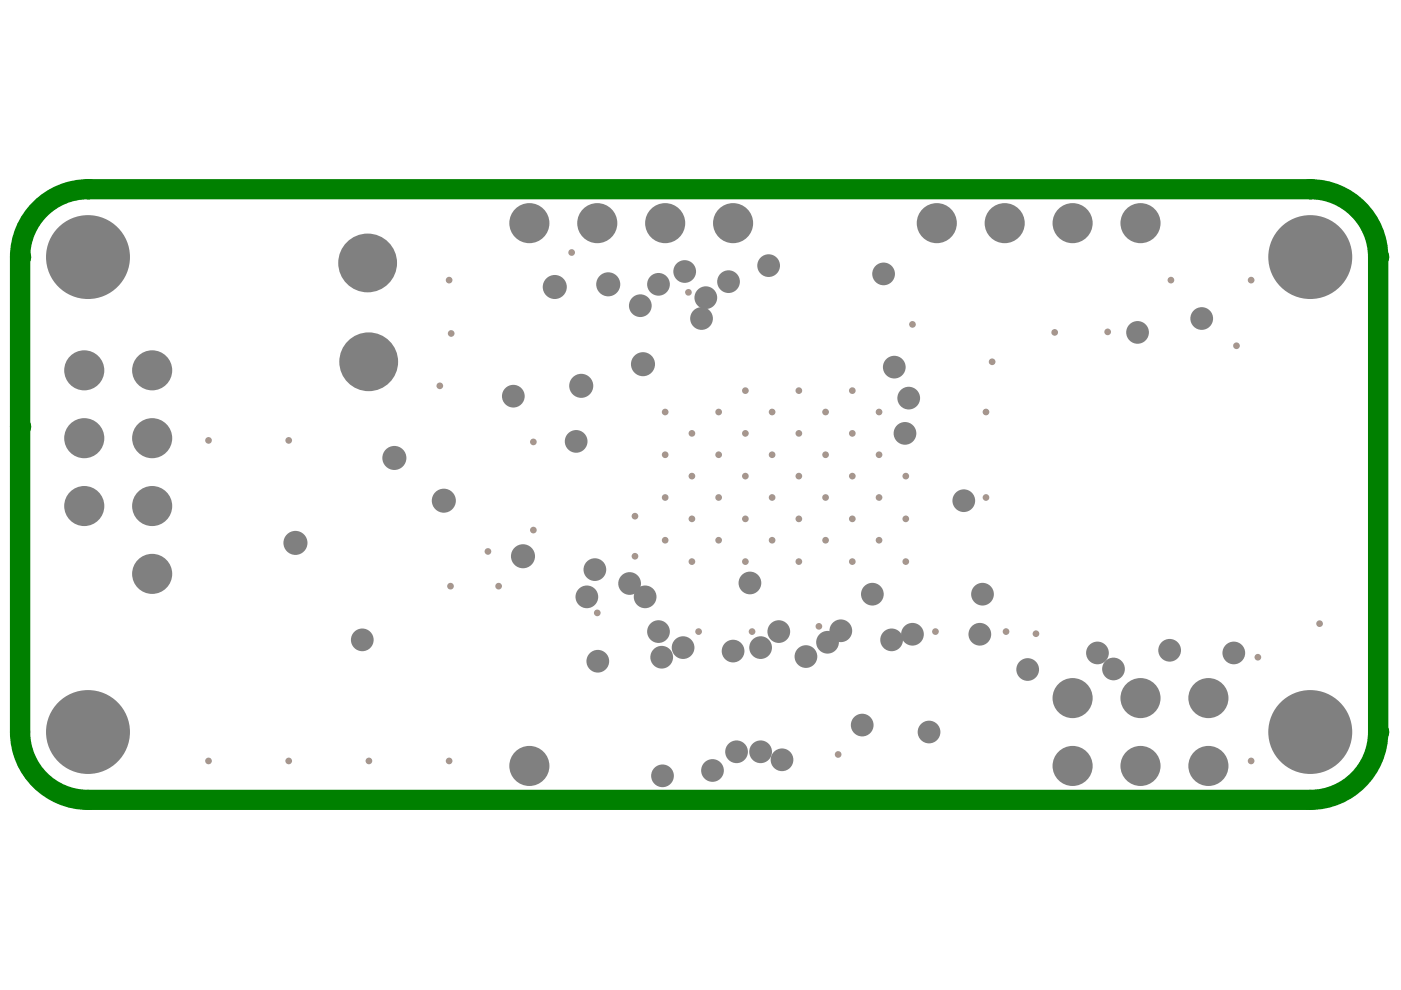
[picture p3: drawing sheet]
<svg xmlns="http://www.w3.org/2000/svg" width="297mm" height="210mm" viewBox="0 0 297 210" stroke-linecap="round" stroke-linejoin="round" font-family="sans-serif">
<path d="M8.5 44.3a14.4 14.4 0 0 1 10.2-4.2h259.1a14.4 14.4 0 0 1 14.4 14.4v100.7a14.4 14.4 0 0 1-14.4 14.4h-259.1a14.4 14.4 0 0 1-14.4-14.4v-100.7a14.3 14.3 0 0 1 4.2-10.2z" fill="none" stroke="#800080" stroke-width="1.1"/>
<g fill="#a6968d">
<circle cx="204.3" cy="106.2" r=".71"/>
<circle cx="192" cy="110" r=".71"/>
<circle cx="192" cy="100.9" r=".71"/>
<circle cx="191.9" cy="91.9" r=".71"/>
<circle cx="173.6" cy="132.8" r=".71"/>
<circle cx="189.6" cy="77.8" r=".71"/>
<circle cx="192.7" cy="84.4" r=".71"/>
<circle cx="266.7" cy="139.3" r=".71"/>
<circle cx="208.3" cy="126" r=".71"/>
<circle cx="217.9" cy="142" r=".71"/>
<circle cx="197" cy="155.2" r=".71"/>
<circle cx="182.8" cy="153.7" r=".71"/>
<circle cx="198.3" cy="133.9" r=".71"/>
<circle cx="178.3" cy="133.7" r=".71"/>
<circle cx="170.9" cy="139.2" r=".71"/>
<circle cx="175.5" cy="136.2" r=".71"/>
<circle cx="165.1" cy="133.9" r=".71"/>
<circle cx="161.3" cy="137.3" r=".71"/>
<circle cx="148.7" cy="67.5" r=".71"/>
<circle cx="139.6" cy="60.3" r=".71"/>
<circle cx="149.6" cy="63.1" r=".71"/>
<circle cx="146" cy="62" r=".71"/>
<circle cx="145.2" cy="57.6" r=".71"/>
<circle cx="279.8" cy="132.2" r=".71"/>
<circle cx="234.9" cy="70.4" r=".71"/>
<circle cx="262.2" cy="73.3" r=".71"/>
<circle cx="265.3" cy="59.4" r=".71"/>
<circle cx="265.3" cy="161.3" r=".71"/>
<circle cx="248.3" cy="59.4" r=".71"/>
<circle cx="95.2" cy="59.4" r=".71"/>
<circle cx="95.2" cy="161.3" r=".71"/>
<circle cx="78.2" cy="161.3" r=".71"/>
<circle cx="61.2" cy="93.4" r=".71"/>
<circle cx="61.2" cy="161.3" r=".71"/>
<circle cx="44.2" cy="93.4" r=".71"/>
<circle cx="44.2" cy="161.3" r=".71"/>
<circle cx="121.2" cy="53.5" r=".71"/>
<circle cx="95.7" cy="70.7" r=".71"/>
<circle cx="209" cy="105.5" r=".71"/>
<circle cx="180.7" cy="100.9" r=".71"/>
<circle cx="169.4" cy="100.9" r=".71"/>
<circle cx="175" cy="114.5" r=".71"/>
<circle cx="175" cy="105.5" r=".71"/>
<circle cx="175" cy="96.4" r=".71"/>
<circle cx="180.7" cy="110" r=".71"/>
<circle cx="192" cy="119.1" r=".71"/>
<circle cx="180.7" cy="119.1" r=".71"/>
<circle cx="169.4" cy="110" r=".71"/>
<circle cx="169.4" cy="119.1" r=".71"/>
<circle cx="163.7" cy="114.5" r=".71"/>
<circle cx="158" cy="119.1" r=".71"/>
<circle cx="146.7" cy="119.1" r=".71"/>
<circle cx="152.4" cy="114.5" r=".71"/>
<circle cx="146.7" cy="110" r=".71"/>
<circle cx="141" cy="114.5" r=".71"/>
<circle cx="141" cy="105.5" r=".71"/>
<circle cx="141" cy="96.4" r=".71"/>
<circle cx="141" cy="87.4" r=".71"/>
<circle cx="152.4" cy="87.4" r=".71"/>
<circle cx="152.4" cy="96.4" r=".71"/>
<circle cx="158" cy="100.9" r=".71"/>
<circle cx="163.7" cy="105.5" r=".71"/>
<circle cx="158" cy="110" r=".71"/>
<circle cx="146.7" cy="100.9" r=".71"/>
<circle cx="152.4" cy="105.5" r=".71"/>
<circle cx="146.7" cy="91.9" r=".71"/>
<circle cx="158" cy="91.9" r=".71"/>
<circle cx="169.4" cy="91.9" r=".71"/>
<circle cx="175" cy="87.4" r=".71"/>
<circle cx="180.7" cy="91.9" r=".71"/>
<circle cx="163.7" cy="96.4" r=".71"/>
<circle cx="186.4" cy="114.5" r=".71"/>
<circle cx="186.4" cy="105.5" r=".71"/>
<circle cx="186.4" cy="96.4" r=".71"/>
<circle cx="186.4" cy="87.4" r=".71"/>
<circle cx="180.7" cy="82.8" r=".71"/>
<circle cx="223.6" cy="70.5" r=".71"/>
<circle cx="193.5" cy="68.8" r=".71"/>
<circle cx="210.4" cy="76.7" r=".71"/>
<circle cx="110.9" cy="117.9" r=".85"/>
<circle cx="156.2" cy="159.4" r=".71"/>
<circle cx="151.1" cy="163.4" r=".71"/>
<circle cx="161.3" cy="159.4" r=".71"/>
<circle cx="165.8" cy="161.1" r=".71"/>
<circle cx="177.7" cy="160" r=".71"/>
<circle cx="140.5" cy="164.5" r=".71"/>
<circle cx="155.4" cy="138" r=".71"/>
<circle cx="140.3" cy="139.3" r=".71"/>
<circle cx="189" cy="135.7" r=".71"/>
<circle cx="126.7" cy="140.2" r=".71"/>
<circle cx="144.8" cy="137.3" r=".71"/>
<circle cx="76.8" cy="135.7" r=".71"/>
<circle cx="83.6" cy="97.1" r=".85"/>
<circle cx="62.6" cy="115.1" r=".85"/>
<circle cx="241.2" cy="70.5" r=".71"/>
<circle cx="232.7" cy="138.4" r=".71"/>
<circle cx="254.8" cy="67.5" r=".71"/>
<circle cx="236.1" cy="141.8" r=".71"/>
<circle cx="261.6" cy="138.4" r=".71"/>
<circle cx="248" cy="137.9" r=".71"/>
<circle cx="219.6" cy="134.4" r=".71"/>
<circle cx="213.3" cy="133.9" r=".71"/>
<circle cx="207.7" cy="134.5" r=".71"/>
<circle cx="193.5" cy="134.5" r=".71"/>
<circle cx="185" cy="126" r=".71"/>
<circle cx="148.1" cy="133.9" r=".71"/>
<circle cx="159.5" cy="133.9" r=".71"/>
<circle cx="159" cy="123.6" r=".71"/>
<circle cx="187.3" cy="58.1" r=".71"/>
<circle cx="108.8" cy="84" r=".71"/>
<circle cx="135.8" cy="64.8" r=".71"/>
<circle cx="123.2" cy="81.8" r=".85"/>
<circle cx="136.3" cy="77.2" r=".85"/>
<circle cx="94.1" cy="106.2" r=".85"/>
<circle cx="129" cy="60.3" r=".85"/>
<circle cx="117.6" cy="60.9" r=".85"/>
<circle cx="163" cy="56.3" r=".71"/>
<circle cx="154.5" cy="59.7" r=".71"/>
<circle cx="163.7" cy="87.4" r=".71"/>
<circle cx="209" cy="87.4" r=".71"/>
<circle cx="169.4" cy="82.8" r=".71"/>
<circle cx="158" cy="82.8" r=".71"/>
<circle cx="134.6" cy="109.4" r=".71"/>
<circle cx="139.6" cy="133.9" r=".71"/>
<circle cx="136.8" cy="126.5" r=".71"/>
<circle cx="134.6" cy="117.9" r=".71"/>
<circle cx="126.1" cy="120.8" r=".71"/>
<circle cx="133.5" cy="123.7" r=".71"/>
<circle cx="124.4" cy="126.5" r=".71"/>
<circle cx="126.6" cy="129.9" r=".71"/>
<circle cx="93.2" cy="81.8" r=".71"/>
<circle cx="113.1" cy="93.7" r=".71"/>
<circle cx="113.1" cy="112.4" r=".71"/>
<circle cx="103.5" cy="116.9" r=".71"/>
<circle cx="95.5" cy="124.3" r=".71"/>
<circle cx="105.7" cy="124.3" r=".71"/>
<circle cx="122.2" cy="93.6" r=".71"/>
</g>
<g fill="#008000">
<circle cx="18.7" cy="40.1" r="2.15"/>
<circle cx="4.3" cy="90.5" r="2.15"/>
<circle cx="4.3" cy="54.5" r="2.15"/>
<circle cx="277.8" cy="40.1" r="2.15"/>
<circle cx="292.2" cy="155.2" r="2.15"/>
<circle cx="292.2" cy="54.5" r="2.15"/>
</g>
<path d="M8.5 44.3a14.4 14.4 0 0 1 10.2-4.2h259.1a14.4 14.4 0 0 1 14.4 14.4v100.7a14.4 14.4 0 0 1-14.4 14.4h-259.1a14.4 14.4 0 0 1-14.4-14.4v-100.7a14.3 14.3 0 0 1 4.2-10.2z" fill="none" stroke="#008000" stroke-width="4.3"/>
<g fill="#808080">
<circle cx="204.3" cy="106.2" r="2.41"/>
<circle cx="191.9" cy="91.9" r="2.41"/>
<circle cx="189.6" cy="77.8" r="2.41"/>
<circle cx="192.7" cy="84.4" r="2.41"/>
<circle cx="208.3" cy="126" r="2.41"/>
<circle cx="217.9" cy="142" r="2.41"/>
<circle cx="197" cy="155.2" r="2.41"/>
<circle cx="182.8" cy="153.7" r="2.41"/>
<circle cx="178.3" cy="133.7" r="2.41"/>
<circle cx="170.9" cy="139.2" r="2.41"/>
<circle cx="175.5" cy="136.2" r="2.41"/>
<circle cx="165.1" cy="133.9" r="2.41"/>
<circle cx="161.3" cy="137.3" r="2.41"/>
<circle cx="148.7" cy="67.5" r="2.41"/>
<circle cx="139.6" cy="60.3" r="2.41"/>
<circle cx="149.6" cy="63.1" r="2.41"/>
<circle cx="145.2" cy="57.6" r="2.41"/>
<circle cx="110.9" cy="117.9" r="2.55"/>
<circle cx="156.2" cy="159.4" r="2.41"/>
<circle cx="151.1" cy="163.4" r="2.41"/>
<circle cx="161.3" cy="159.4" r="2.41"/>
<circle cx="165.8" cy="161.1" r="2.41"/>
<circle cx="140.5" cy="164.5" r="2.41"/>
<circle cx="155.4" cy="138" r="2.41"/>
<circle cx="140.3" cy="139.3" r="2.41"/>
<circle cx="189" cy="135.7" r="2.41"/>
<circle cx="126.7" cy="140.2" r="2.41"/>
<circle cx="144.8" cy="137.3" r="2.41"/>
<circle cx="76.8" cy="135.7" r="2.41"/>
<circle cx="83.6" cy="97.1" r="2.55"/>
<circle cx="62.6" cy="115.1" r="2.55"/>
<circle cx="241.2" cy="70.5" r="2.41"/>
<circle cx="232.7" cy="138.4" r="2.41"/>
<circle cx="254.8" cy="67.5" r="2.41"/>
<circle cx="236.1" cy="141.8" r="2.41"/>
<circle cx="261.6" cy="138.4" r="2.41"/>
<circle cx="248" cy="137.9" r="2.41"/>
<circle cx="207.7" cy="134.5" r="2.41"/>
<circle cx="193.5" cy="134.5" r="2.41"/>
<circle cx="185" cy="126" r="2.41"/>
<circle cx="159" cy="123.6" r="2.41"/>
<circle cx="187.3" cy="58.1" r="2.41"/>
<circle cx="108.8" cy="84" r="2.41"/>
<circle cx="135.8" cy="64.8" r="2.41"/>
<circle cx="123.2" cy="81.8" r="2.55"/>
<circle cx="136.3" cy="77.2" r="2.55"/>
<circle cx="94.1" cy="106.2" r="2.55"/>
<circle cx="129" cy="60.3" r="2.55"/>
<circle cx="117.6" cy="60.9" r="2.55"/>
<circle cx="163" cy="56.3" r="2.41"/>
<circle cx="154.5" cy="59.7" r="2.41"/>
<circle cx="139.6" cy="133.9" r="2.41"/>
<circle cx="136.8" cy="126.5" r="2.41"/>
<circle cx="126.1" cy="120.8" r="2.41"/>
<circle cx="133.5" cy="123.7" r="2.41"/>
<circle cx="124.4" cy="126.5" r="2.41"/>
<circle cx="122.2" cy="93.6" r="2.41"/>
<circle cx="32.3" cy="92.9" r="4.3"/>
<circle cx="112.2" cy="162.4" r="4.3"/>
<circle cx="112.2" cy="47.3" r="4.3"/>
<circle cx="227.4" cy="162.4" r="4.3"/>
<circle cx="227.4" cy="47.3" r="4.3"/>
<circle cx="32.3" cy="107.3" r="4.3"/>
<circle cx="32.3" cy="121.7" r="4.3"/>
<circle cx="227.4" cy="148" r="4.3"/>
<circle cx="32.3" cy="78.5" r="4.3"/>
<circle cx="17.9" cy="92.9" r="4.3"/>
<circle cx="126.6" cy="47.3" r="4.3"/>
<circle cx="141" cy="47.3" r="4.3"/>
<circle cx="155.4" cy="47.3" r="4.3"/>
<circle cx="198.6" cy="47.3" r="4.3"/>
<circle cx="213" cy="47.3" r="4.3"/>
<circle cx="256.2" cy="162.4" r="4.3"/>
<circle cx="18.7" cy="155.2" r="8.9"/>
<circle cx="17.9" cy="107.3" r="4.3"/>
<circle cx="18.7" cy="54.5" r="8.9"/>
<circle cx="77.9" cy="55.8" r="6.2"/>
<circle cx="256.2" cy="148" r="4.3"/>
<circle cx="17.9" cy="78.5" r="4.3"/>
<circle cx="78.2" cy="76.7" r="6.2"/>
<circle cx="241.8" cy="162.4" r="4.3"/>
<circle cx="241.8" cy="47.3" r="4.3"/>
<circle cx="241.8" cy="148" r="4.3"/>
<circle cx="277.8" cy="155.2" r="8.9"/>
<circle cx="277.8" cy="54.5" r="8.9"/>
</g>
</svg>
